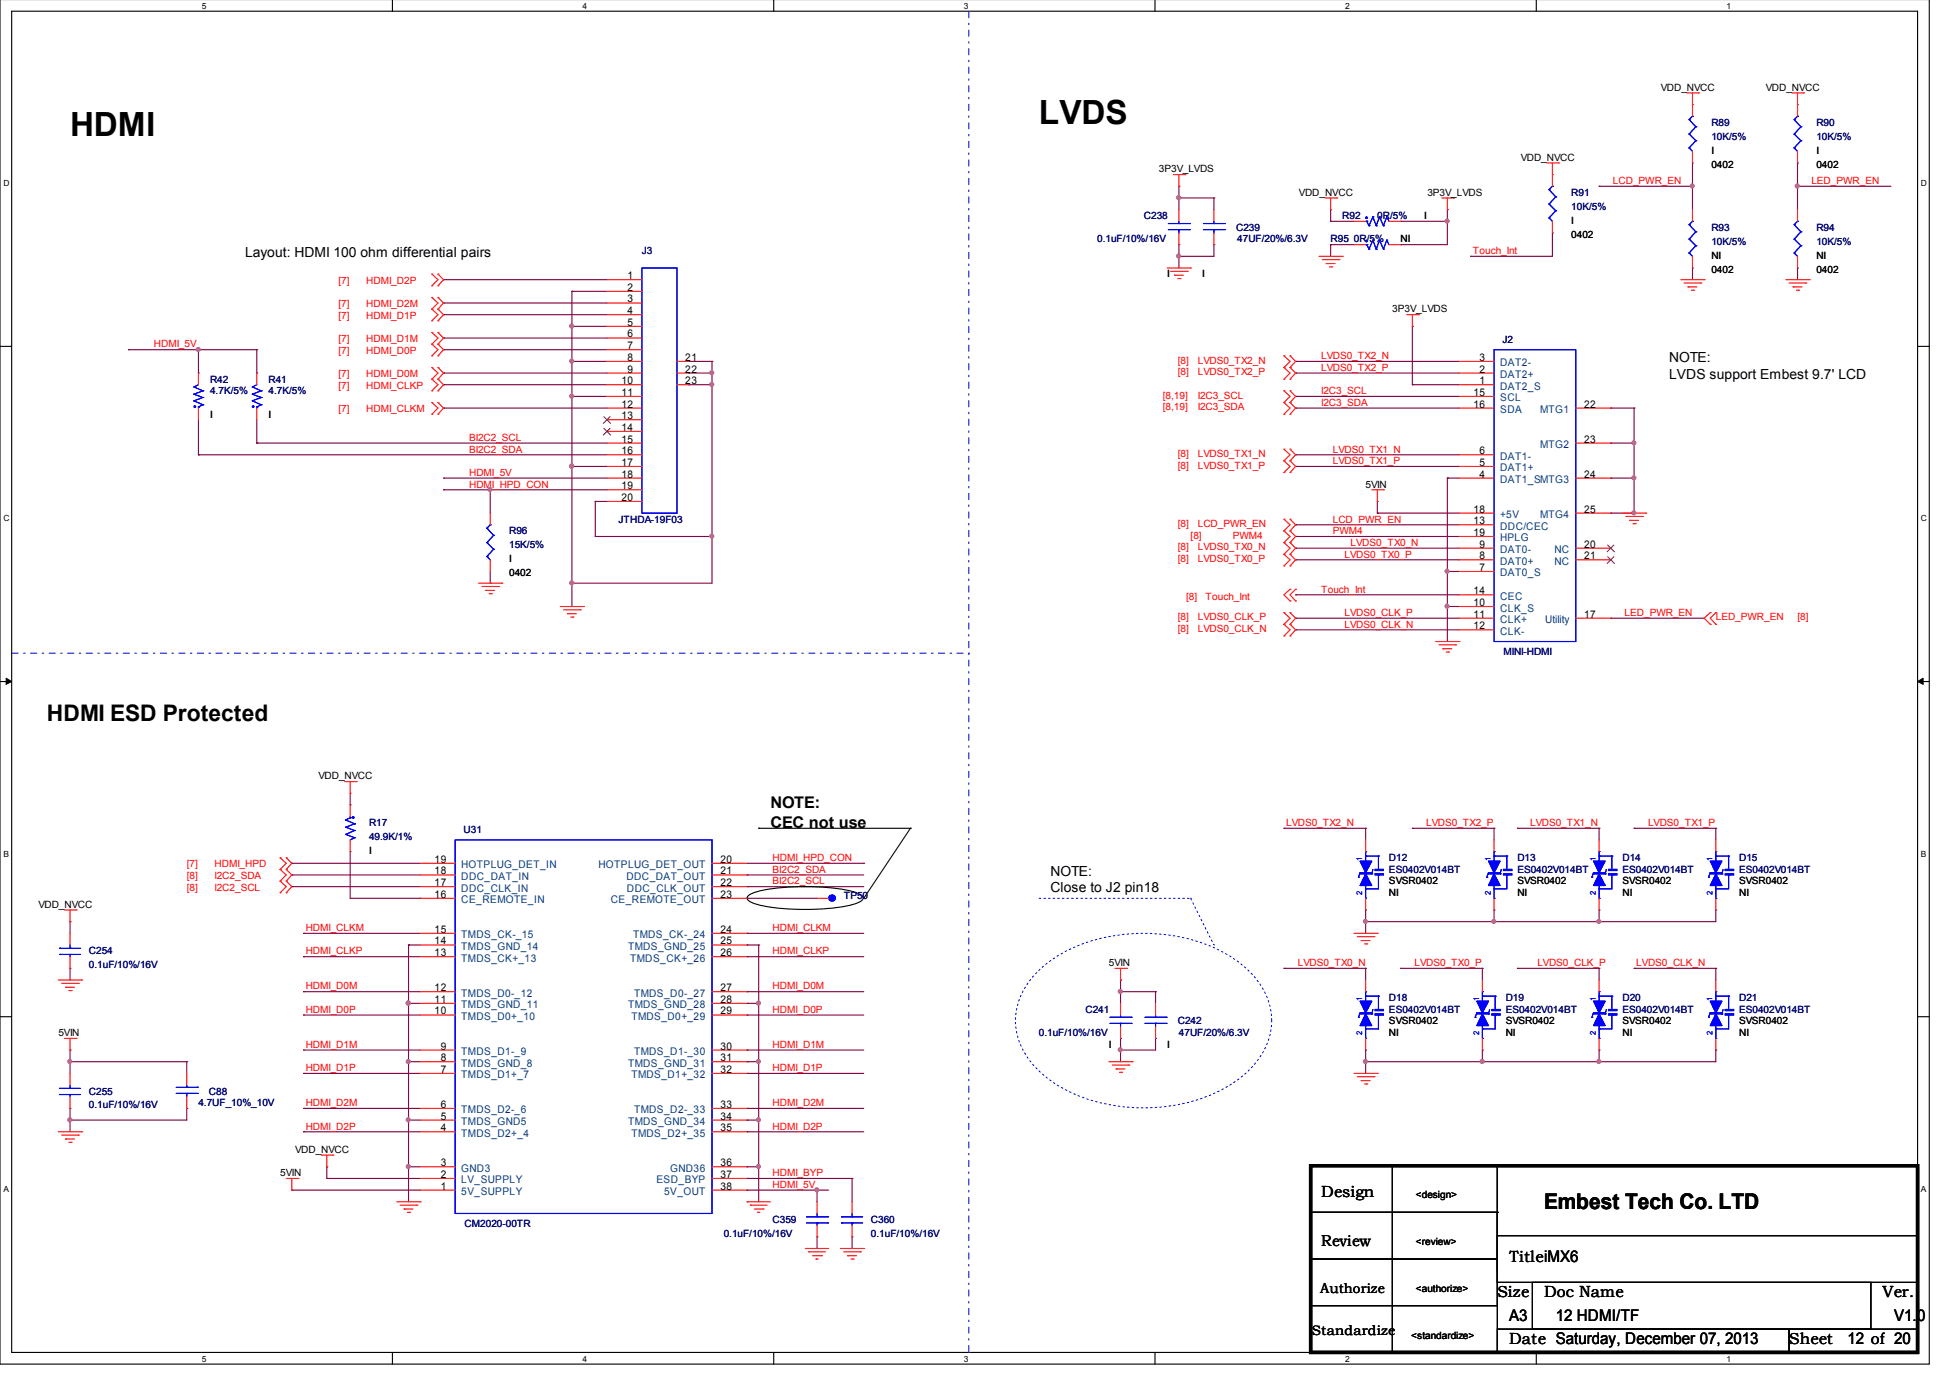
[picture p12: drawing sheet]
<svg xmlns="http://www.w3.org/2000/svg" width="297mm" height="210mm" viewBox="0 0 297 210" stroke-linecap="round" stroke-linejoin="round" font-family="sans-serif">
<defs><g id="words">
<g font-size="5.1">
<text x="10.7" y="20.7">HDMI</text>
<text x="158.2" y="18.9">LVDS</text>
</g>
<text font-size="3.5" x="7.1" y="109.8">HDMI ESD Protected</text>
<text font-size="3.3" x="235.2" y="184.2">Embest Tech Co. LTD</text>
<g font-size="2.5">
<text x="117.3" y="123.1">NOTE:</text>
<text x="117.3" y="126.1">CEC not use</text>
<text x="201.3" y="182.4">Design</text>
<text x="228.1" y="197.5">Size</text>
<text x="229.9" y="192.2">TitleiMX6</text>
<text x="235.2" y="197.5">Doc Name</text>
<text x="286.8" y="197.5">Ver.</text>
<text x="229.9" y="201.2">A3</text>
<text x="237" y="201.2">12 HDMI/TF</text>
<text x="288.5" y="201.2">V1.0</text>
<text x="229.9" y="204.7">Date Saturday, December 07, 2013</text>
<text x="272.5" y="204.7">Sheet</text>
<text x="281.4" y="204.7">12 of 20</text>
</g>
<text font-size="2.4" x="201.3" y="189.8">Review</text>
<g font-size="2.1">
<text x="37.3" y="39.2">Layout: HDMI 100 ohm differential pairs</text>
<text x="254.3" y="55.2">NOTE:</text>
<text x="254.3" y="57.7">LVDS support Embest 9.7' LCD</text>
<text x="160" y="133.4">NOTE:</text>
<text x="160" y="135.9">Close to J2 pin18</text>
<text x="201.1" y="196.9">Authorize</text>
<text x="199.8" y="203.3">Standardize</text>
</g>
<g font-size="1.6">
<text x="95.6" y="42.5">1</text>
<text x="95.6" y="44.3">2</text>
<text x="95.6" y="46.1">3</text>
<text x="95.6" y="47.9">4</text>
<text x="95.6" y="49.6">5</text>
<text x="95.6" y="51.4">6</text>
<text x="95.6" y="53.2">7</text>
<text x="94.7" y="58.5">10</text>
<text x="95.6" y="55">8</text>
<text x="95.6" y="56.7">9</text>
<text x="104.4" y="56.7">22</text>
<text x="104.4" y="58.5">23</text>
<text x="104.4" y="55">21</text>
<text x="225.4" y="56.7">2</text>
<text x="225.4" y="55">3</text>
<text x="225.4" y="58.5">1</text>
<text x="94.7" y="60.3">11</text>
<text x="94.7" y="62.1">12</text>
<text x="94.7" y="63.9">13</text>
<text x="94.7" y="65.6">14</text>
<text x="224.5" y="60.3">15</text>
<text x="224.5" y="62.1">16</text>
<text x="241.3" y="62.1">22</text>
<text x="94.7" y="67.4">15</text>
<text x="94.7" y="69.2">16</text>
<text x="94.7" y="71">17</text>
<text x="225.4" y="71">5</text>
<text x="225.4" y="69.2">6</text>
<text x="241.3" y="67.4">23</text>
<text x="94.7" y="72.7">18</text>
<text x="94.7" y="74.5">19</text>
<text x="94.7" y="76.3">20</text>
<text x="225.4" y="72.7">4</text>
<text x="241.3" y="72.7">24</text>
<text x="224.5" y="79.9">13</text>
<text x="224.5" y="78.1">18</text>
<text x="224.5" y="81.6">19</text>
<text x="225.4" y="83.4">9</text>
<text x="241.3" y="78.1">25</text>
<text x="241.3" y="83.4">20</text>
<text x="225.4" y="85.2">8</text>
<text x="225.4" y="87">7</text>
<text x="241.3" y="85.2">21</text>
<text x="224.5" y="94.1">11</text>
<text x="224.5" y="95.9">12</text>
<text x="224.5" y="92.3">10</text>
<text x="224.5" y="90.5">14</text>
<text x="241.3" y="94.1">17</text>
<text x="66.2" y="131.4">19</text>
<text x="109.7" y="131.4">20</text>
<text x="66.2" y="136.8">16</text>
<text x="66.2" y="135">17</text>
<text x="66.2" y="133.2">18</text>
<text x="109.7" y="133.2">21</text>
<text x="109.7" y="135">22</text>
<text x="109.7" y="136.8">23</text>
<text x="66.2" y="143.9">14</text>
<text x="66.2" y="142.1">15</text>
<text x="109.7" y="142.1">24</text>
<text x="109.7" y="143.9">25</text>
<text x="66.2" y="145.6">13</text>
<text x="109.7" y="145.6">26</text>
<text x="66.2" y="154.5">10</text>
<text x="66.2" y="152.8">11</text>
<text x="66.2" y="151">12</text>
<text x="109.7" y="151">27</text>
<text x="109.7" y="152.8">28</text>
<text x="109.7" y="154.5">29</text>
<text x="67.1" y="161.6">8</text>
<text x="67.1" y="159.9">9</text>
<text x="109.7" y="159.9">30</text>
<text x="109.7" y="161.6">31</text>
<text x="67.1" y="163.4">7</text>
<text x="109.7" y="163.4">32</text>
<text x="67.1" y="172.3">4</text>
<text x="67.1" y="170.5">5</text>
<text x="67.1" y="168.8">6</text>
<text x="109.7" y="168.8">33</text>
<text x="109.7" y="170.5">34</text>
<text x="109.7" y="172.3">35</text>
<text x="67.1" y="179.4">2</text>
<text x="67.1" y="177.6">3</text>
<text x="109.7" y="177.6">36</text>
<text x="109.7" y="179.4">37</text>
<text x="67.1" y="181.2">1</text>
<text x="109.7" y="181.2">38</text>
</g>
<g font-size="1.6" fill="#004080">
<text x="228.5" y="57.6">DAT2+</text>
<text x="228.5" y="55.8">DAT2-</text>
<text x="228.5" y="59.4">DAT2_S</text>
<text x="228.5" y="61.1">SCL</text>
<text x="228.5" y="62.9">SDA</text>
<text x="234.6" y="62.9">MTG1</text>
<text x="228.5" y="71.8">DAT1+</text>
<text x="228.5" y="70">DAT1-</text>
<text x="234.6" y="68.3">MTG2</text>
<text x="228.5" y="73.6">DAT1_SMTG3</text>
<text x="228.5" y="80.7">DDC/CEC</text>
<text x="228.5" y="78.9">+5V</text>
<text x="228.5" y="82.5">HPLG</text>
<text x="234.6" y="78.9">MTG4</text>
<text x="228.5" y="86">DAT0+</text>
<text x="228.5" y="87.8">DAT0_S</text>
<text x="228.5" y="84.3">DAT0-</text>
<text x="236.8" y="84.3">NC</text>
<text x="236.8" y="86">NC</text>
<text x="228.5" y="94.9">CLK+</text>
<text x="228.5" y="93.1">CLK_S</text>
<text x="228.5" y="91.4">CEC</text>
<text x="235.4" y="94.9">Utility</text>
<text x="228.5" y="96.7">CLK-</text>
<text x="70.3" y="137.6">CE_REMOTE_IN</text>
<text x="70.3" y="135.8">DDC_CLK_IN</text>
<text x="70.3" y="134">DDC_DAT_IN</text>
<text x="70.3" y="132.3">HOTPLUG_DET_IN</text>
<text x="91.2" y="132.3">HOTPLUG_DET_OUT</text>
<text x="93" y="137.6">CE_REMOTE_OUT</text>
<text x="95.4" y="134">DDC_DAT_OUT</text>
<text x="95.5" y="135.8">DDC_CLK_OUT</text>
<text x="70.3" y="142.9">TMDS_CK-_15</text>
<text x="96.4" y="142.9">TMDS_CK-_24</text>
<text x="70.3" y="146.5">TMDS_CK+_13</text>
<text x="70.3" y="144.7">TMDS_GND_14</text>
<text x="95.7" y="144.7">TMDS_GND_25</text>
<text x="96" y="146.5">TMDS_CK+_26</text>
<text x="70.3" y="155.4">TMDS_D0+_10</text>
<text x="70.3" y="153.6">TMDS_GND_11</text>
<text x="70.3" y="151.8">TMDS_D0-_12</text>
<text x="95.7" y="153.6">TMDS_GND_28</text>
<text x="96.2" y="155.4">TMDS_D0+_29</text>
<text x="96.6" y="151.8">TMDS_D0-_27</text>
<text x="70.3" y="160.7">TMDS_D1-_9</text>
<text x="96.6" y="160.7">TMDS_D1-_30</text>
<text x="70.3" y="164.3">TMDS_D1+_7</text>
<text x="70.3" y="162.5">TMDS_GND_8</text>
<text x="95.7" y="162.5">TMDS_GND_31</text>
<text x="96.2" y="164.3">TMDS_D1+_32</text>
<text x="70.3" y="173.2">TMDS_D2+_4</text>
<text x="70.3" y="171.4">TMDS_GND5</text>
<text x="70.3" y="169.6">TMDS_D2-_6</text>
<text x="95.7" y="171.4">TMDS_GND_34</text>
<text x="96.2" y="173.2">TMDS_D2+_35</text>
<text x="96.6" y="169.6">TMDS_D2-_33</text>
<text x="70.3" y="178.5">GND3</text>
<text x="102.1" y="178.5">GND36</text>
<text x="70.3" y="182">5V_SUPPLY</text>
<text x="70.3" y="180.3">LV_SUPPLY</text>
<text x="100" y="180.3">ESD_BYP</text>
<text x="101.2" y="182">5V_OUT</text>
</g>
<g font-size="1.5">
<text x="253" y="13.8">VDD_NVCC</text>
<text x="269" y="13.8">VDD_NVCC</text>
<text x="260.7" y="23.4">I</text>
<text x="276.7" y="23.4">I</text>
<text x="176.5" y="26.3">3P3V_LVDS</text>
<text x="197.9" y="29.8">VDD_NVCC</text>
<text x="217.4" y="29.8">3P3V_LVDS</text>
<text x="231.6" y="24.5">VDD_NVCC</text>
<text x="260.7" y="25.6">0402</text>
<text x="276.7" y="25.6">0402</text>
<text x="216.9" y="33.4">I</text>
<text x="239.4" y="34.1">I</text>
<text x="213.4" y="36.9">NI</text>
<text x="239.4" y="36.3">0402</text>
<text x="260.7" y="39.4">NI</text>
<text x="260.7" y="41.6">0402</text>
<text x="276.7" y="39.4">NI</text>
<text x="276.7" y="41.6">0402</text>
<text x="177.8" y="42.3">I</text>
<text x="183.1" y="42.3">I</text>
<text x="212.1" y="47.6">3P3V_LVDS</text>
<text x="32" y="63.6">I</text>
<text x="40.9" y="63.6">I</text>
<text x="208" y="74.3">5VIN</text>
<text x="77.6" y="85.6">I</text>
<text x="77.6" y="87.8">0402</text>
<text x="48.5" y="118.7">VDD_NVCC</text>
<text x="56.2" y="130.1">I</text>
<text x="211.6" y="134.7">SVSR0402</text>
<text x="211.6" y="136.5">NI</text>
<text x="231.1" y="134.7">SVSR0402</text>
<text x="231.1" y="136.5">NI</text>
<text x="247.1" y="134.7">SVSR0402</text>
<text x="247.1" y="136.5">NI</text>
<text x="264.9" y="134.7">SVSR0402</text>
<text x="264.9" y="136.5">NI</text>
<text x="5.8" y="138.3">VDD_NVCC</text>
<text x="168.9" y="147.2">5VIN</text>
<text x="8.9" y="157.8">5VIN</text>
<text x="168.9" y="159.6">I</text>
<text x="177.8" y="159.6">I</text>
<text x="211.6" y="156.1">SVSR0402</text>
<text x="211.6" y="157.8">NI</text>
<text x="229.4" y="156.1">SVSR0402</text>
<text x="229.4" y="157.8">NI</text>
<text x="247.1" y="156.1">SVSR0402</text>
<text x="247.1" y="157.8">NI</text>
<text x="264.9" y="156.1">SVSR0402</text>
<text x="264.9" y="157.8">NI</text>
<text x="42.7" y="179.2">5VIN</text>
<text x="45" y="175.6">VDD_NVCC</text>
<text x="215.6" y="182.6">&lt;design&gt;</text>
<text x="215.6" y="189.7">&lt;review&gt;</text>
<text x="215.6" y="196.8">&lt;authorize&gt;</text>
<text x="215" y="203.9">&lt;standardize&gt;</text>
</g>
<g font-size="1.5" fill="#000080">
<text x="260.7" y="19.1">R89</text>
<text x="260.7" y="21.3">10K/5%</text>
<text x="276.7" y="19.1">R90</text>
<text x="276.7" y="21.3">10K/5%</text>
<text x="239.4" y="29.8">R91</text>
<text x="174.2" y="33.4">C238</text>
<text x="188.3" y="35.2">C239</text>
<text x="204.5" y="33.4">R92</text>
<text x="209.8" y="33.4">0R/5%</text>
<text x="239.4" y="31.9">10K/5%</text>
<text x="260.7" y="35.2">R93</text>
<text x="276.7" y="35.2">R94</text>
<text x="97.8" y="38.7">J3</text>
<text x="167.1" y="36.9">0.1uF/10%/16V</text>
<text x="188.5" y="36.9">47UF/20%/6.3V</text>
<text x="202.7" y="36.9">R95</text>
<text x="206.2" y="36.9">0R/5%</text>
<text x="260.7" y="37.3">10K/5%</text>
<text x="276.7" y="37.3">10K/5%</text>
<text x="228.9" y="52.3">J2</text>
<text x="32" y="58.3">R42</text>
<text x="40.9" y="58.3">R41</text>
<text x="32" y="60">4.7K/5%</text>
<text x="40.9" y="60">4.7K/5%</text>
<text x="77.6" y="81.4">R96</text>
<text x="77.6" y="83.5">15K/5%</text>
<text x="94.2" y="79.6">JTHDA-19F03</text>
<text x="229" y="99.8">MINI-HDMI</text>
<text x="56.2" y="125.8">R17</text>
<text x="56.2" y="127.9">49.9K/1%</text>
<text x="70.6" y="126.9">U31</text>
<text x="211.6" y="131.2">D12</text>
<text x="231.1" y="131.2">D13</text>
<text x="247.1" y="131.2">D14</text>
<text x="264.9" y="131.2">D15</text>
<text x="128.5" y="137">TP50</text>
<text x="211.6" y="132.9">ES0402V014BT</text>
<text x="231.1" y="132.9">ES0402V014BT</text>
<text x="247.1" y="132.9">ES0402V014BT</text>
<text x="264.9" y="132.9">ES0402V014BT</text>
<text x="13.5" y="145.4">C254</text>
<text x="13.5" y="147.5">0.1uF/10%/16V</text>
<text x="165.4" y="154.3">C241</text>
<text x="211.6" y="152.5">D18</text>
<text x="211.6" y="154.3">ES0402V014BT</text>
<text x="229.4" y="152.5">D19</text>
<text x="229.4" y="154.3">ES0402V014BT</text>
<text x="247.1" y="152.5">D20</text>
<text x="247.1" y="154.3">ES0402V014BT</text>
<text x="264.9" y="152.5">D21</text>
<text x="264.9" y="154.3">ES0402V014BT</text>
<text x="158.2" y="157.8">0.1uF/10%/16V</text>
<text x="179.4" y="156.1">C242</text>
<text x="179.6" y="157.8">47UF/20%/6.3V</text>
<text x="13.5" y="166.7">C255</text>
<text x="31.8" y="166.7">C88</text>
<text x="13.5" y="168.8">0.1uF/10%/16V</text>
<text x="30.2" y="168.5">4.7UF_10%_10V</text>
<text x="70.8" y="187">CM2020-00TR</text>
<text x="110.2" y="188.4">0.1uF/10%/16V</text>
<text x="117.7" y="186.3">C359</text>
<text x="132.7" y="186.3">C360</text>
<text x="132.7" y="188.4">0.1uF/10%/16V</text>
</g>
<g font-size="1.5" fill="#f00">
<text x="245.7" y="28">LCD_PWR_EN</text>
<text x="275.9" y="28">LED_PWR_EN</text>
<text x="224.4" y="38.7">Touch_Int</text>
<text x="51.6" y="46.8">[7]</text>
<text x="51.6" y="43.2">[7]</text>
<text x="55.8" y="46.8">HDMI_D2M</text>
<text x="55.8" y="43.2">HDMI_D2P</text>
<text x="23.5" y="52.9">HDMI_5V</text>
<text x="51.6" y="48.5">[7]</text>
<text x="51.6" y="52.1">[7]</text>
<text x="51.6" y="53.9">[7]</text>
<text x="55.8" y="48.5">HDMI_D1P</text>
<text x="55.8" y="52.1">HDMI_D1M</text>
<text x="55.8" y="53.9">HDMI_D0P</text>
<text x="51.6" y="57.4">[7]</text>
<text x="51.6" y="59.2">[7]</text>
<text x="55.8" y="57.4">HDMI_D0M</text>
<text x="55.8" y="59.2">HDMI_CLKP</text>
<text x="179.4" y="55.4">[8]</text>
<text x="179.4" y="57.2">[8]</text>
<text x="182.5" y="55.4">LVDS0_TX2_N</text>
<text x="182.5" y="57.2">LVDS0_TX2_P</text>
<text x="201.3" y="54.7">LVDS0_TX2_N</text>
<text x="201.3" y="56.5">LVDS0_TX2_P</text>
<text x="51.6" y="62.8">[7]</text>
<text x="55.8" y="62.8">HDMI_CLKM</text>
<text x="177.1" y="60.7">[8,19]</text>
<text x="177.1" y="62.5">[8,19]</text>
<text x="182.5" y="60.7">I2C3_SCL</text>
<text x="182.5" y="62.5">I2C3_SDA</text>
<text x="201.3" y="60">I2C3_SCL</text>
<text x="201.3" y="61.8">I2C3_SDA</text>
<text x="71.5" y="68.9">BI2C2_SDA</text>
<text x="71.5" y="67.2">BI2C2_SCL</text>
<text x="179.4" y="69.6">[8]</text>
<text x="179.4" y="71.4">[8]</text>
<text x="182.5" y="69.6">LVDS0_TX1_N</text>
<text x="182.5" y="71.4">LVDS0_TX1_P</text>
<text x="203" y="68.9">LVDS0_TX1_N</text>
<text x="203" y="70.7">LVDS0_TX1_P</text>
<text x="71.5" y="72.5">HDMI_5V</text>
<text x="71.5" y="74.3">HDMI_HPD_CON</text>
<text x="179.4" y="83.8">[8]</text>
<text x="179.4" y="80.3">[8]</text>
<text x="181.4" y="82.1">[8]</text>
<text x="182.5" y="83.8">LVDS0_TX0_N</text>
<text x="182.5" y="80.3">LCD_PWR_EN</text>
<text x="187.8" y="82.1">PWM4</text>
<text x="203" y="81.4">PWM4</text>
<text x="203" y="79.6">LCD_PWR_EN</text>
<text x="205.7" y="83.2">LVDS0_TX0_N</text>
<text x="179.4" y="85.6">[8]</text>
<text x="182.5" y="85.6">LVDS0_TX0_P</text>
<text x="204.8" y="84.9">LVDS0_TX0_P</text>
<text x="179.4" y="94.5">[8]</text>
<text x="180.7" y="91.4">[8]</text>
<text x="182.5" y="94.5">LVDS0_CLK_P</text>
<text x="183.6" y="91.4">Touch_Int</text>
<text x="201.3" y="90.3">Touch_Int</text>
<text x="204.8" y="93.8">LVDS0_CLK_P</text>
<text x="204.8" y="95.6">LVDS0_CLK_N</text>
<text x="247.5" y="93.8">LED_PWR_EN</text>
<text x="261.4" y="94.5">LED_PWR_EN</text>
<text x="273.8" y="94.5">[8]</text>
<text x="179.4" y="96.3">[8]</text>
<text x="182.5" y="96.3">LVDS0_CLK_N</text>
<text x="195.9" y="125.8">LVDS0_TX2_N</text>
<text x="217.3" y="125.8">LVDS0_TX2_P</text>
<text x="233.1" y="125.8">LVDS0_TX1_N</text>
<text x="251" y="125.8">LVDS0_TX1_P</text>
<text x="117.7" y="131.2">HDMI_HPD_CON</text>
<text x="28.4" y="132.1">[7]</text>
<text x="28.4" y="135.7">[8]</text>
<text x="28.4" y="133.9">[8]</text>
<text x="32.7" y="132.1">HDMI_HPD</text>
<text x="32.7" y="135.7">I2C2_SCL</text>
<text x="32.7" y="133.9">I2C2_SDA</text>
<text x="117.7" y="134.7">BI2C2_SCL</text>
<text x="117.7" y="132.9">BI2C2_SDA</text>
<text x="46.6" y="141.8">HDMI_CLKM</text>
<text x="117.7" y="141.8">HDMI_CLKM</text>
<text x="46.6" y="145.4">HDMI_CLKP</text>
<text x="117.7" y="145.4">HDMI_CLKP</text>
<text x="197.7" y="147.2">LVDS0_TX0_N</text>
<text x="215.5" y="147.2">LVDS0_TX0_P</text>
<text x="234.2" y="147.2">LVDS0_CLK_P</text>
<text x="249.3" y="147.2">LVDS0_CLK_N</text>
<text x="46.6" y="154.3">HDMI_D0P</text>
<text x="46.6" y="150.7">HDMI_D0M</text>
<text x="117.7" y="154.3">HDMI_D0P</text>
<text x="117.7" y="150.7">HDMI_D0M</text>
<text x="46.6" y="159.6">HDMI_D1M</text>
<text x="117.7" y="159.6">HDMI_D1M</text>
<text x="46.6" y="163.2">HDMI_D1P</text>
<text x="117.7" y="163.2">HDMI_D1P</text>
<text x="46.6" y="172.1">HDMI_D2P</text>
<text x="46.6" y="168.5">HDMI_D2M</text>
<text x="117.7" y="172.1">HDMI_D2P</text>
<text x="117.7" y="168.5">HDMI_D2M</text>
<text x="117.7" y="179.2">HDMI_BYP</text>
<text x="117.7" y="180.9">HDMI_5V</text>
</g>
<g font-size="1.3">
<text x="30.7" y="1.4">5</text>
<text x="88.7" y="1.4">4</text>
<text x="146.8" y="1.4">3</text>
<text x="204.9" y="1.4">2</text>
<text x="263" y="1.4">1</text>
<text x=".5" y="28.4">D</text>
<text x="292.6" y="28.4">D</text>
<text x=".5" y="79.4">C</text>
<text x="292.6" y="79.4">C</text>
<text x=".5" y="130.5">B</text>
<text x="292.6" y="130.5">B</text>
<text x=".5" y="181.5">A</text>
<text x="292.6" y="181.5">A</text>
<text x="30.7" y="207.4">5</text>
<text x="88.7" y="207.4">4</text>
<text x="146.8" y="207.4">3</text>
<text x="204.9" y="207.4">2</text>
<text x="263" y="207.4">1</text>
</g>
<g font-size="1.2" fill="#00f">
<text x="207.5" y="131.2" transform="rotate(-90 207.5 131.2)">1</text>
<text x="227.1" y="131.2" transform="rotate(-90 227.1 131.2)">1</text>
<text x="243.1" y="131.2" transform="rotate(-90 243.1 131.2)">1</text>
<text x="260.9" y="131.2" transform="rotate(-90 260.9 131.2)">1</text>
<text x="207.5" y="136.3" transform="rotate(-90 207.5 136.3)">2</text>
<text x="227.1" y="136.3" transform="rotate(-90 227.1 136.3)">2</text>
<text x="243.1" y="136.3" transform="rotate(-90 243.1 136.3)">2</text>
<text x="260.9" y="136.3" transform="rotate(-90 260.9 136.3)">2</text>
<text x="207.5" y="152.5" transform="rotate(-90 207.5 152.5)">1</text>
<text x="225.3" y="152.5" transform="rotate(-90 225.3 152.5)">1</text>
<text x="243.1" y="152.5" transform="rotate(-90 243.1 152.5)">1</text>
<text x="260.9" y="152.5" transform="rotate(-90 260.9 152.5)">1</text>
<text x="207.5" y="157.7" transform="rotate(-90 207.5 157.7)">2</text>
<text x="225.3" y="157.7" transform="rotate(-90 225.3 157.7)">2</text>
<text x="243.1" y="157.7" transform="rotate(-90 243.1 157.7)">2</text>
<text x="260.9" y="157.7" transform="rotate(-90 260.9 157.7)">2</text>
</g>
</g></defs>
<path d="M0 -.1v207.9h293.9v-207.9M1.8 1.7h290.3v204.3h-290.3z" fill="none" stroke="#000" stroke-width=".17"/>
<g fill="#fff">
<path d="M30.7 .2h.6v1.3h-.6z"/>
<path d="M30.7 206.3h.6v1.3h-.6z"/>
</g>
<path d="M59.8 -.1v1.8M59.8 206v1.8" fill="none" stroke="#000" stroke-width=".17"/>
<g fill="#fff">
<path d="M88.7 .2h.6v1.3h-.6z"/>
<path d="M88.7 206.3h.6v1.3h-.6z"/>
</g>
<path d="M117.9 -.1v1.8M117.9 206v1.8" fill="none" stroke="#000" stroke-width=".17"/>
<g fill="#fff">
<path d="M146.8 .2h.6v1.3h-.6z"/>
<path d="M146.8 206.3h.6v1.3h-.6z"/>
</g>
<path d="M175.9 -.1v1.8M175.9 206v1.8" fill="none" stroke="#000" stroke-width=".17"/>
<g fill="#fff">
<path d="M204.9 .2h.6v1.3h-.6z"/>
<path d="M204.9 206.3h.6v1.3h-.6z"/>
</g>
<path d="M234 -.1v1.8M234 206v1.8" fill="none" stroke="#000" stroke-width=".17"/>
<g fill="#fff">
<path d="M263 .2h.6v1.3h-.6z"/>
<path d="M263 206.3h.6v1.3h-.6z"/>
<path d="M.5 27.2h.9v1.3h-.9z"/>
<path d="M292.6 27.2h.9v1.3h-.9z"/>
<path d="M.5 78.2h.9v1.4h-.9z"/>
<path d="M292.6 78.2h.9v1.4h-.9z"/>
</g>
<path d="M0 52.8h1.8M292.1 52.8h1.8" fill="none" stroke="#000" stroke-width=".17"/>
<g fill="#fff">
<path d="M.5 129.3h.8v1.4h-.8z"/>
<path d="M292.6 129.3h.8v1.4h-.8z"/>
</g>
<path d="M0 103.8h1.8M292.1 103.8h1.8" fill="none" stroke="#000" stroke-width=".17"/>
<path d="M.9 103.3l.9 .5-.9 .4zM292.1 103.8l.8-.5v.9z" fill="#000" stroke="#000" stroke-width=".15"/>
<g fill="#fff">
<path d="M.5 180.4h.7v1.3h-.7z"/>
<path d="M292.6 180.4h.7v1.3h-.7z"/>
</g>
<g fill="none" stroke="#000" stroke-width=".17">
<path d="M113.9 136.5a9 9 0 0 1 4.7-1.2 33.1 33.1 0 0 1 11.9 .7l.9 .5 .1 .3a2 2 0 0 1-1.7 1 36.2 36.2 0 0 1-14.3 0 2 2 0 0 1-1.7-1zM115.6 126.2h.1M115.6 126.2h23.1M138.7 126.2h.1M138.7 126.2l-7.1 10.6M0 154.9h1.8M292.1 154.9h1.8M199.6 177.6h28.5v7.1h-28.5zM212.1 177.6h16v28.4h-16zM199.6 184.7h28.5v7.1h-28.5zM199.6 191.8h28.5v7.1h-28.5zM228.1 188.2h64v7.1h-64z"/>
<path d="M228.1 184.7h.1M228.1 184.7v8.9M233.4 195.3h51.6v7.2h-51.6zM228.1 202.5h44.4v3.5h-44.4zM272.5 202.5h19.6v3.5h-19.6z"/>
</g>
<g fill="none" stroke="#800040" stroke-width=".17">
<path d="M179.6 39h.1M179.6 30.2h.1M179.6 28.4h.1M179.6 37.3h.1M179.6 28.4v3.5M179.6 37.3v3.5M179.6 30.2h5.3M184.9 37.3h.1M184.9 30.2h.1M184.9 37.3v1.7h-5.3M184.9 30.2v1.7M202.7 31.9h.1"/>
<path d="M202.7 33.7h.1M202.7 37.3h.1M202.7 31.9v1.8M202.7 37.3v1.7M202.7 33.7h3.5M202.7 37.3h3.5M213.4 37.3h.1M213.4 33.7h.1M213.4 33.7h7.1M220.5 31.9h.1M220.5 33.7h.1M220.5 31.9v5.4h-7.1"/>
<path d="M224 39h.1M236.5 35.5h.1M236.5 35.5v3.5h-12.5M243.6 28.4h.1M243.6 28.4h14.2M257.8 28.4h.1M257.8 24.8h.1M257.8 24.8v7.1M273.8 28.4h.1M273.8 24.8h.1M273.8 24.8v7.1M273.8 28.4h14.2"/>
<path d="M19.6 53.3h.1M19.6 53.3h19.5M30.2 56.8h.1M30.2 53.3v3.5M39.1 53.3h.1M39.1 56.8h.1M39.1 53.3v3.5M67.6 56.8h.1M67.6 53.3h.1M67.6 51.5h.1M67.6 47.9h.1M67.6 46.2h.1"/>
<path d="M67.6 42.6h.1M67.6 58.6h.1M67.6 56.8h24.9M67.6 58.6h24.9M67.6 53.3h24.9M67.6 51.5h24.9M67.6 47.9h24.9M67.6 46.2h24.9M67.6 42.6h24.9M87.1 49.7h.1M87.1 55h.1M87.1 44.4h.1"/>
<path d="M87.1 44.4v48M87.1 55h5.4M87.1 49.7h5.4M87.1 44.4h5.4M104.9 55h.1M104.9 56.8h.1M104.9 58.6h.1M104.9 55h3.6M104.9 56.8h3.6M104.9 58.6h3.6M108.5 58.6h.1M108.5 55h.1"/>
<path d="M108.5 56.8h.1M108.5 55v33.8h-21.4M197.4 55h.1M197.4 56.8h.1M197.4 55h24.8M197.4 56.8h24.8M215.1 49.7h.1M215.1 58.6h.1M215.1 58.6h7.1M215.1 49.7v8.9M257.8 40.8h.1M257.8 40.8v1.8"/>
<path d="M273.8 40.8h.1M273.8 40.8v1.8M30.2 69.3h.1M30.2 69.3h62.3M30.2 63.9v5.4M39.1 67.5h.1M39.1 67.5h53.4M39.1 63.9v3.6M67.6 72.8h.1M67.6 62.2h.1M67.6 74.6h.1M67.6 72.8h24.9"/>
<path d="M67.6 62.2h24.9M67.6 74.6h24.9M74.7 74.6h.1M74.7 74.6v3.6M87.1 71h.1M87.1 60.4h.1M87.1 71h5.4M87.1 60.4h5.4M90.7 76.4h.1M90.7 76.4v5.3M90.7 76.4h1.8M197.4 60.4h.1"/>
<path d="M197.4 62.2h.1M197.4 69.3h.1M197.4 71h.1M197.4 79.9h.1M197.4 69.3h24.8M197.4 71h24.8M197.4 60.4h24.8M197.4 62.2h24.8M197.4 79.9h24.8M209.8 78.2h.1M209.8 78.2h12.4M209.8 76.4v1.8"/>
<path d="M220.5 72.8h.1M220.5 72.8h1.7M220.5 72.8v24.9M245.4 78.2h.1M245.4 62.2h.1M245.4 67.5h.1M245.4 72.8h.1M245.4 67.5h3.5M245.4 72.8h3.5M245.4 62.2h3.5M248.9 62.2h.1M248.9 67.5h.1"/>
<path d="M248.9 72.8h.1M248.9 62.2v16h-3.5M74.7 88.8h.1M74.7 87.1v1.7M87.1 88.8h.1M90.7 81.7h.1M90.7 81.7h17.8M108.5 81.7h.1M197.4 83.5h.1M197.4 81.7h.1M197.4 94.2h.1M197.4 95.9h.1"/>
<path d="M197.4 85.3h.1M197.4 90.6h.1M197.4 81.7h24.8M197.4 83.5h24.8M197.4 94.2h24.8M197.4 95.9h24.8M197.4 85.3h24.8M197.4 90.6h24.8M220.5 87.1h.1M220.5 92.4h.1M220.5 92.4h1.7M220.5 87.1h1.7"/>
<path d="M245.4 94.2h.1M245.4 94.2h14.2M44.4 131.5h.1M44.4 133.3h.1M44.4 135.1h.1M44.4 131.5h19.6M44.4 133.3h19.6M44.4 135.1h19.6M53.3 129.7h.1M53.3 122.6h.1M53.3 120.8v1.8M53.3 129.7v7.1h10.7"/>
<path d="M64 136.8h.1M113.8 135.1h.1M113.8 133.3h.1M113.8 136.8h.1M113.8 131.5h17.8M113.8 133.3h17.8M113.8 135.1h17.8M113.8 136.8h10.7M131.6 131.5h.1M195.6 126.2h.1M195.6 126.2h12.4M208 126.2h.1"/>
<path d="M208 138.6h.1M208 126.2v1.7M208 138.6v3.6M215.1 126.2h.1M215.1 126.2h12.5M227.6 138.6h.1M227.6 126.2h.1M227.6 126.2v1.7M227.6 138.6v1.8M231.1 126.2h.1M231.1 126.2h12.5M243.6 126.2h.1"/>
<path d="M243.6 138.6h.1M243.6 126.2v1.7M243.6 138.6v1.8M248.9 126.2h.1M248.9 126.2h12.5M261.4 138.6h.1M261.4 126.2h.1M261.4 126.2v1.7M261.4 138.6v1.8h-53.4M10.7 147.5h.1M10.7 140.4h.1M10.7 159.9h.1"/>
<path d="M10.7 140.4v1.8M10.7 147.5v1.8M10.7 159.9v3.6M46.2 145.7h.1M46.2 154.6h.1M46.2 151.1h.1M46.2 159.9h.1M46.2 142.2h.1M46.2 159.9h17.8M46.2 151.1h17.8M46.2 145.7h17.8M46.2 154.6h17.8"/>
<path d="M46.2 142.2h17.8M62.2 143.9h.1M62.2 152.8h.1M62.2 143.9h1.8M62.2 143.9v39.2M62.2 152.8h1.8M113.8 145.7h.1M113.8 154.6h.1M113.8 151.1h.1M113.8 159.9h.1M113.8 142.2h.1M113.8 143.9h.1"/>
<path d="M113.8 152.8h.1M113.8 159.9h17.8M113.8 151.1h17.8M113.8 145.7h17.8M113.8 154.6h17.8M113.8 142.2h17.8M113.8 143.9h1.8M113.8 152.8h1.8M115.6 143.9h.1M115.6 152.8h.1M115.6 143.9v39.2M170.7 159.9h.1"/>
<path d="M170.7 151.1h.1M170.7 149.3h.1M170.7 158.2h.1M170.7 149.3v3.5M170.7 158.2v3.5M170.7 151.1h5.3M176 158.2h.1M176 151.1h.1M176 158.2v1.7h-5.3M176 151.1v1.7M195.6 147.5h.1M195.6 147.5h12.4"/>
<path d="M208 147.5h.1M208 140.4h.1M208 159.9h.1M208 147.5v1.8M208 159.9v3.6M213.4 147.5h.1M213.4 147.5h12.4M225.8 147.5h.1M225.8 159.9h.1M225.8 147.5v1.8M225.8 159.9v1.8M227.6 140.4h.1"/>
<path d="M231.1 147.5h.1M231.1 147.5h12.5M243.6 147.5h.1M243.6 140.4h.1M243.6 159.9h.1M243.6 147.5v1.8M243.6 159.9v1.8M248.9 147.5h.1M248.9 147.5h12.5M261.4 147.5h.1M261.4 159.9h.1M261.4 147.5v1.8"/>
<path d="M261.4 159.9v1.8h-53.4M10.7 161.7h.1M10.7 170.6h.1M10.7 168.8h.1M10.7 161.7h17.7M10.7 168.8v3.6M28.4 161.7h.1M28.4 168.8h.1M28.4 168.8v1.8h-17.7M28.4 161.7v1.8M46.2 172.4h.1M46.2 163.5h.1"/>
<path d="M46.2 168.8h.1M46.2 172.4h17.8M46.2 163.5h17.8M46.2 168.8h17.8M49.8 177.7h.1M49.8 179.5h.1M49.8 177.7v1.8M49.8 179.5h14.2M62.2 161.7h.1M62.2 170.6h.1M62.2 177.7h.1M62.2 161.7h1.8"/>
<path d="M62.2 170.6h1.8M62.2 177.7h1.8M113.8 172.4h.1M113.8 163.5h.1M113.8 168.8h.1M113.8 179.5h.1M113.8 161.7h.1M113.8 170.6h.1M113.8 177.7h.1M113.8 161.7h1.8M113.8 172.4h17.8M113.8 163.5h17.8"/>
<path d="M113.8 168.8h17.8M113.8 170.6h1.8M113.8 177.7h1.8M113.8 179.5h16M115.6 177.7h.1M115.6 161.7h.1M115.6 170.6h.1M129.8 179.5h.1M129.8 179.5v3.6M208 161.7h.1M225.8 161.7h.1M243.6 161.7h.1"/>
<path d="M44.4 181.3h.1M44.4 181.3h19.6M113.8 181.3h.1M113.8 181.3h12.4M124.5 188.4h.1M124.5 181.3h.1M124.5 181.3v1.8M124.5 188.4v1.8M129.8 188.4h.1M129.8 188.4v1.8"/>
</g>
<g fill="#f0f" stroke="#f0f" stroke-width=".17">
<circle cx="87.1" cy="71" r=".3"/>
<circle cx="87.1" cy="49.7" r=".3"/>
<circle cx="87.1" cy="55" r=".3"/>
<circle cx="87.1" cy="88.8" r=".3"/>
<circle cx="108.4" cy="81.7" r=".3"/>
<circle cx="108.4" cy="58.6" r=".3"/>
<circle cx="87.1" cy="60.3" r=".3"/>
<circle cx="108.4" cy="56.8" r=".3"/>
<circle cx="257.8" cy="28.3" r=".3"/>
<circle cx="273.8" cy="28.3" r=".3"/>
<circle cx="220.4" cy="33.7" r=".3"/>
<circle cx="179.5" cy="39" r=".3"/>
<circle cx="179.5" cy="30.1" r=".3"/>
<circle cx="170.6" cy="159.9" r=".3"/>
<circle cx="170.6" cy="151" r=".3"/>
<circle cx="220.4" cy="92.3" r=".3"/>
<circle cx="248.9" cy="67.5" r=".3"/>
<circle cx="248.9" cy="72.8" r=".3"/>
<circle cx="227.5" cy="140.3" r=".3"/>
<circle cx="208" cy="140.3" r=".3"/>
<circle cx="243.5" cy="140.3" r=".3"/>
<circle cx="225.8" cy="161.7" r=".3"/>
<circle cx="208" cy="161.7" r=".3"/>
<circle cx="243.5" cy="161.7" r=".3"/>
<circle cx="220.4" cy="87" r=".3"/>
<circle cx="248.9" cy="78.1" r=".3"/>
<circle cx="62.2" cy="152.8" r=".3"/>
<circle cx="62.2" cy="161.7" r=".3"/>
<circle cx="10.6" cy="161.7" r=".3"/>
<circle cx="10.6" cy="170.6" r=".3"/>
<circle cx="124.4" cy="181.2" r=".3"/>
<circle cx="115.5" cy="177.7" r=".3"/>
<circle cx="115.5" cy="152.8" r=".3"/>
<circle cx="115.5" cy="161.7" r=".3"/>
<circle cx="115.5" cy="170.6" r=".3"/>
<circle cx="62.2" cy="177.7" r=".3"/>
<circle cx="62.2" cy="170.6" r=".3"/>
<circle cx="74.6" cy="74.6" r=".3"/>
<circle cx="30.2" cy="53.2" r=".3"/>
</g>
<g fill="none" stroke="#f00" stroke-width=".17">
<path d="M257 14.2h1.7M257.8 15.9h.1M257.8 14.2v3.5M258.7 14.2h.1M273 14.2h1.7M273.8 15.9h.1M273.8 14.2v3.5M274.7 14.2h.1M178.7 26.6h1.8M179.6 28.4h.1M179.6 26.6v1.8M179.6 31.9v1.8"/>
<path d="M179.6 35.5v1.8M180.5 26.6h.1M184.9 31.9v1.8M184.9 35.5v1.8M200.9 39h3.6M201.4 39.6h2.6M201.8 30.2h1.8M202.7 31.9h.1M202.7 30.2v1.7M203.6 30.2h.1M204 39.6h.1M204.5 39h.1"/>
<path d="M206.2 33.7h1.8M206.2 37.3h1.8M211.6 33.7h1.8M211.6 37.3h1.8M219.6 30.2h1.8M220.5 31.9h.1M220.5 30.2v1.7M221.4 30.2h.1M235.6 24.8h1.8M236.5 26.6h.1M236.5 24.8v3.6M236.5 33.7v1.8"/>
<path d="M237.4 24.8h.1M257.8 23v1.8M257.8 31.9v1.8M257.8 39v1.8M273.8 23v1.8M273.8 31.9v1.8M273.8 39v1.8M30.2 56.8v1.8M39.1 56.8v1.8M65.8 47.1h.1M65.8 45.3h.1M65.8 48.9h.1"/>
<path d="M65.8 52.4h.1M65.8 50.6h.1M65.8 54.2h.1M65.8 57.8h.1M65.8 56h.1M65.8 59.5h.1M65.8 43.5h.1M65.8 41.8h.1M65.8 45.3l.9 .9-.9 .9M65.8 47.1l.9 .8-.9 1M65.8 50.6l.9 .9-.9 .9M65.8 52.4l.9 .9-.9 .9"/>
<path d="M65.8 56l.9 .8-.9 1M65.8 57.8l.9 .8-.9 .9M65.8 41.8l.9 .8-.9 .9M66.7 45.3h.1M66.7 47.1h.1M66.7 48.9h.1M66.7 50.6h.1M66.7 52.4h.1M66.7 54.2h.1M66.7 56h.1M66.7 57.8h.1M66.7 59.5h.1"/>
<path d="M66.7 41.8h.1M66.7 43.5h.1M66.7 45.3l.9 .9-.9 .9M66.7 47.1l.9 .8-.9 1M66.7 50.6l.9 .9-.9 .9M66.7 52.4l.9 .9-.9 .9M66.7 56l.9 .8-.9 1M66.7 57.8l.9 .8-.9 .9M66.7 41.8l.9 .8-.9 .9M92.5 42.6h5.3M92.5 47.9h5.3M92.5 44.4h5.3"/>
<path d="M92.5 46.2h5.3M92.5 49.7h5.3M92.5 51.5h5.3M92.5 53.3h5.3M92.5 55h5.3M92.5 56.8h5.3M92.5 58.6h5.3M103.1 55h1.8M103.1 56.8h1.8M103.1 58.6h1.8M177.8 40.8h3.6M178.3 41.3h2.5"/>
<path d="M178.9 41.9h.1M178.9 41.9h1.4M179.4 42.4h.3M179.7 42.4h.1M180.8 41.3h.1M181.4 40.8h.1M195.6 54.2h.1M195.6 56h.1M195.6 57.8h.1M195.6 59.5h.1M195.6 54.2l.9 .8-.9 1M195.6 56l.9 .8-.9 1"/>
<path d="M195.6 59.5l.9 .9-.9 .9M196.5 56h.1M196.5 54.2h.1M196.5 57.8h.1M196.5 59.5h.1M196.5 54.2l.9 .8-.9 1M196.5 56l.9 .8-.9 1M196.5 59.5l.9 .9-.9 .9M202 40.1h.1M202 40.1h1.4M202.5 40.7h.4M202.9 40.7h.1"/>
<path d="M214.3 47.9h1.8M215.1 49.7h.1M215.1 47.9v1.8M216.1 47.9h.1M222.2 55h5.4M222.2 56.8h5.4M222.2 58.6h5.4M256 42.6h3.6M256.5 43.1h2.6M257.1 43.7h.1M257.1 43.7h1.4M257.6 44.2h.4"/>
<path d="M258 44.2h.1M259.1 43.1h.1M259.6 42.6h.1M272 42.6h3.6M272.5 43.1h2.6M273.1 43.7h.1M273.1 43.7h1.4M273.6 44.2h.4M274 44.2h.1M275.1 43.1h.1M275.6 42.6h.1M30.2 62.2v1.7"/>
<path d="M39.1 62.2v1.7M65.8 63.1h.1M65.8 61.3h.1M65.8 61.3l.9 .9-.9 .9M66.7 61.3h.1M66.7 63.1h.1M66.7 61.3l.9 .9-.9 .9M74.7 78.2v1.7M92.5 74.6h5.3M92.5 60.4h5.3M92.5 62.2h5.3M92.5 63.9h5.3"/>
<path d="M92.5 65.7h5.3M92.5 67.5h5.3M92.5 69.3h5.3M92.5 71h5.3M92.5 72.8h5.3M92.5 76.4h5.3M195.6 61.3h.1M195.6 63.1h.1M195.6 68.4h.1M195.6 70.2h.1M195.6 72h.1M195.6 79.1h.1"/>
<path d="M195.6 61.3l.9 .9-.9 .9M195.6 68.4l.9 .9-.9 .9M195.6 70.2l.9 .8-.9 1M195.6 79.1l.9 .8-.9 1M196.5 61.3h.1M196.5 63.1h.1M196.5 70.2h.1M196.5 68.4h.1M196.5 72h.1M196.5 79.1h.1M196.5 61.3l.9 .9-.9 .9M196.5 68.4l.9 .9-.9 .9"/>
<path d="M196.5 70.2l.9 .8-.9 1M196.5 79.1l.9 .8-.9 1M209 74.6h1.7M209.8 76.4h.1M209.8 74.6v1.8M210.7 74.6h.1M222.2 78.2h5.4M222.2 60.4h5.4M222.2 62.2h5.4M222.2 69.3h5.4M222.2 71h5.4M222.2 72.8h5.4"/>
<path d="M222.2 79.9h5.4M240 78.2h5.4M240 62.2h5.4M240 67.5h5.4M240 72.8h5.4M247.1 78.2h3.6M247.6 78.7h2.6M248.2 79.3h.1M248.2 79.3h1.4M248.8 79.8h.3M249.1 79.8h.1M250.2 78.7h.1"/>
<path d="M250.7 78.2h.1M72.9 88.8h3.6M73.4 89.3h2.5M74 89.9h.1M74 89.9h1.4M74.5 90.4h.3M74.7 85.3v1.8M74.8 90.4h.1M75.9 89.3h.1M76.5 88.8h.1M85.3 92.4h3.6M85.9 92.9h2.5"/>
<path d="M86.4 93.5h.1M86.4 93.5h1.4M87 94h.3M87.3 94h.1M88.4 92.9h.1M88.9 92.4h.1M195.6 82.6h.1M195.6 84.4h.1M195.6 86.2h.1M195.6 80.9h.1M195.6 93.3h.1M195.6 95.1h.1"/>
<path d="M195.6 96.9h.1M195.6 82.6l.9 .9-.9 .9M195.6 84.4l.9 .9-.9 .9M195.6 80.9l.9 .8-.9 .9M195.6 93.3l.9 .9-.9 .9M195.6 95.1l.9 .8-.9 1M196.5 84.4h.1M196.5 82.6h.1M196.5 86.2h.1M196.5 80.9h.1M196.5 95.1h.1M196.5 93.3h.1"/>
<path d="M196.5 96.9h.1M196.5 89.8h.1M196.5 91.5h.1M196.5 82.6l.9 .9-.9 .9M196.5 84.4l.9 .9-.9 .9M196.5 80.9l.9 .8-.9 .9M196.5 93.3l.9 .9-.9 .9M196.5 95.1l.9 .8-.9 1M196.5 89.8l-.9 .8 .9 .9M197.4 89.8h.1M197.4 91.5h.1M197.4 89.8l-.9 .8 .9 .9"/>
<path d="M218.7 97.7h3.5M219.2 98.2h2.5M219.8 98.8h.1M219.8 98.8h1.3M220.3 99.3h.3M220.6 99.3h.1M221.7 98.2h.1M222.2 97.7h.1M222.2 92.4h5.4M222.2 85.3h5.4M222.2 87.1h5.4M222.2 83.5h5.4"/>
<path d="M222.2 94.2h5.4M222.2 95.9h5.4M222.2 90.6h5.4M222.2 81.7h5.4M240 85.3h5.4M240 83.5h5.4M240 94.2h5.4M260.5 93.3h.1M260.5 95.1h.1M260.5 93.3l-.9 .9 .9 .9M261.4 95.1h.1M261.4 93.3h.1"/>
<path d="M261.4 93.3l-.9 .9 .9 .9M52.5 119.1h1.8M53.3 119.1v1.7M54.3 119.1h.1M9.8 138.6h1.8M10.7 138.6v1.8M11.6 138.6h.1M42.7 132.4h.1M42.7 130.7h.1M42.7 136h.1M42.7 134.2h.1M42.7 130.7l.9 .8-.9 .9"/>
<path d="M42.7 134.2l.9 .9-.9 .9M42.7 132.4l.9 .9-.9 .9M43.6 130.7h.1M43.6 132.4h.1M43.6 134.2h.1M43.6 136h.1M43.6 130.7l.8 .8-.8 .9M43.6 134.2l.8 .9-.8 .9M43.6 132.4l.8 .9-.8 .9M53.3 120.8h.1M53.3 122.6v1.8M53.3 127.9v1.8"/>
<path d="M64 136.8h5.3M64 135.1h5.3M64 133.3h5.3M64 131.5h5.3M108.5 136.8h5.3M108.5 135.1h5.3M108.5 133.3h5.3M108.5 131.5h5.3M124.5 136.8h1.7M208 127.9v1.8M208 136.8v1.8M227.6 127.9v1.8"/>
<path d="M227.6 136.8v1.8M243.6 127.9v1.8M243.6 136.8v1.8M261.4 127.9v1.8M261.4 136.8v1.8M8.9 149.3h3.5M9.4 149.8h2.5M9.8 158.2h1.8M10 150.4h.1M10 150.4h1.3M10.5 150.9h.3M10.7 140.4h.1"/>
<path d="M10.7 159.9h.1M10.7 142.2v1.7M10.7 145.7v1.8M10.7 158.2v1.7M10.8 150.9h.1M11.6 158.2h.1M11.9 149.8h.1M12.4 149.3h.1M64 142.2h5.3M64 159.9h5.3M64 154.6h5.3M64 152.8h5.3"/>
<path d="M64 151.1h5.3M64 145.7h5.3M64 143.9h5.3M108.5 142.2h5.3M108.5 159.9h5.3M108.5 154.6h5.3M108.5 152.8h5.3M108.5 151.1h5.3M108.5 145.7h5.3M108.5 143.9h5.3M169.8 147.5h1.8M170.7 149.3h.1"/>
<path d="M170.7 147.5v1.8M170.7 152.8v1.8M170.7 156.4v1.8M171.6 147.5h.1M176 152.8v1.8M176 156.4v1.8M206.2 142.2h3.6M206.8 142.7h2.5M207.3 143.3h.1M207.3 143.3h1.4M207.9 143.8h.3M208 149.3v1.8"/>
<path d="M208 158.2v1.7M208.2 143.8h.1M209.3 142.7h.1M209.8 142.2h.1M225.8 149.3v1.8M225.8 158.2v1.7M243.6 149.3v1.8M243.6 158.2v1.7M261.4 149.3v1.8M261.4 158.2v1.7M8.9 172.4h3.5M9.4 172.9h2.5"/>
<path d="M10 173.5h.1M10 173.5h1.3M10.5 174h.3M10.7 163.5v1.8M10.7 167.1v1.7M10.8 174h.1M11.9 172.9h.1M12.4 172.4h.1M28.4 163.5v1.8M28.4 167.1v1.7M43.6 179.5h1.8M44.4 179.5v1.8"/>
<path d="M45.4 179.5h.1M48.9 176h1.8M49.8 177.7h.1M49.8 176v1.7M50.7 176h.1M64 161.7h5.3M64 163.5h5.3M64 179.5h5.3M64 172.4h5.3M64 177.7h5.3M64 170.6h5.3M64 168.8h5.3"/>
<path d="M108.5 161.7h5.3M108.5 163.5h5.3M108.5 179.5h5.3M108.5 172.4h5.3M108.5 177.7h5.3M108.5 170.6h5.3M108.5 168.8h5.3M168.9 161.7h3.6M169.4 162.2h2.6M170 162.8h.1M170 162.8h1.4M170.5 163.3h.4"/>
<path d="M170.9 163.3h.1M172 162.2h.1M172.5 161.7h.1M206.2 163.5h3.6M206.8 164h2.5M207.3 164.6h.1M207.3 164.6h1.4M207.9 165.1h.3M208.2 165.1h.1M209.3 164h.1M209.8 163.5h.1M44.4 181.3h.1"/>
<path d="M60.5 183.1h3.5M61 183.6h2.5M61.6 184.2h.1M61.6 184.2h1.3M62.1 184.7h.3M62.4 184.7h.1M63.5 183.6h.1M64 183.1h.1M64 181.3h5.3M108.5 181.3h5.3M113.8 183.1h.1M113.8 183.1h3.5"/>
<path d="M114.3 183.6h.1M114.3 183.6h2.5M114.9 184.2h1.3M115.4 184.7h.1M115.4 184.7h.3M116.2 184.2h.1M122.7 190.2h.1M122.7 190.2h3.5M123.2 190.7h.1M123.2 190.7h2.5M123.8 191.3h1.3M124.3 191.8h.1"/>
<path d="M124.3 191.8h.3M124.5 183.1v1.7M124.5 186.6v1.8M125.1 191.3h.1M128 190.2h3.6M128.5 190.7h2.6M129.1 191.3h.1M129.1 191.3h1.4M129.6 191.8h.4M129.8 183.1v1.7M129.8 186.6v1.8M130 191.8h.1"/>
<path d="M131.1 190.7h.1M131.6 190.2h.1"/>
</g>
<path d="M199.6 177.6h92.5v28.4h-92.5z" fill="none" stroke="#000" stroke-width=".51"/>
<path d="M147.6 1.7v204.3M1.8 99.5h145.8" fill="none" stroke="#00f" stroke-width=".15" stroke-dasharray="1.1 .7 .4 .7" stroke-linecap="butt"/>
<path d="M158.2 136.8h23.2M181.4 136.8l3.5 7.1M157.7 148.4a22 22 0 0 1 14.6-6.2 25 25 0 0 1 16.3 4.3 11.4 11.4 0 0 1 5.1 9 11.4 11.4 0 0 1-5.1 8.9 25.3 25.3 0 0 1-18.1 4.1 21.5 21.5 0 0 1-12.8-6 9.9 9.9 0 0 1 0-14.1z" fill="none" stroke="#00f" stroke-width=".15" stroke-dasharray=".4 .4 .4 .4 .4 .4 .4 .4" stroke-linecap="butt"/>
<g fill="none" stroke="#00f" stroke-width=".17">
<path d="M257.3 18.2h.1M257.3 18.2l1 1.1M257.8 17.7h.1M257.8 17.7l-.5 .5M258.3 19.3h.1M258.3 19.3l-1 1.1M273.3 18.2h.1M273.3 18.2l1 1.1M273.8 17.7h.1M273.8 17.7l-.5 .5M274.3 19.3h.1M274.3 19.3l-1 1.1"/>
<path d="M178 35h3.2M178 34.1h3.2M179.6 34.1h.1M179.6 35h.1M179.6 33.7v.4M179.6 35v.5M181.2 35h.1M181.2 34.1h.1M183.3 35h3.2M183.3 34.1h3.2M184.9 34.1h.1M184.9 35h.1"/>
<path d="M184.9 33.7v.4M184.9 35v.5M186.5 35h.1M186.5 34.1h.1M208 33.7h.2M208 37.3h.2M208.2 33.7h.1M208.2 37.3h.1M208.2 33.7l.3 .7M208.2 37.3l.3 .6M208.5 34.4h.1M208.5 37.9h.1"/>
<path d="M209.1 33h.1M209.1 36.6h.1M209.1 33l.5 1.4M209.1 33l-.6 1.4M209.1 36.6l.5 1.3M209.1 36.6l-.6 1.3M209.6 34.4h.1M209.6 37.9h.1M210.1 33h.1M210.1 36.6h.1M210.1 33l.6 1.4M210.1 33l-.5 1.4"/>
<path d="M210.1 36.6l.6 1.3M210.1 36.6l-.5 1.3M210.7 34.4h.1M210.7 37.9h.1M211.2 33h.1M211.2 36.6h.1M211.2 33l.4 .7M211.2 33l-.5 1.4M211.2 36.6l.4 .7M211.2 36.6l-.5 1.3M236 33.2h.1M236 31.1h.1"/>
<path d="M236 28.9h.1M236 33.2l.5 .5M236 31.1l1 1M236 28.9l1 1.1M236.5 28.4h.1M236.5 28.4l-.5 .5M237 32.1h.1M237 30h.1M237 32.1l-1 1.1M237 30l-1 1.1M257.3 38.5h.1M257.3 36.4h.1"/>
<path d="M257.3 34.2h.1M257.3 22.5h.1M257.3 20.4h.1M257.3 38.5l.5 .5M257.3 36.4l1 1M257.3 34.2l1 1.1M257.3 22.5l.5 .5M257.3 20.4l1 1M257.8 33.7h.1M257.8 33.7l-.5 .5M258.3 37.4h.1M258.3 35.3h.1"/>
<path d="M258.3 21.4h.1M258.3 37.4l-1 1.1M258.3 35.3l-1 1.1M258.3 21.4l-1 1.1M273.3 38.5h.1M273.3 36.4h.1M273.3 34.2h.1M273.3 22.5h.1M273.3 20.4h.1M273.3 38.5l.5 .5M273.3 36.4l1 1M273.3 34.2l1 1.1"/>
<path d="M273.3 22.5l.5 .5M273.3 20.4l1 1M273.8 33.7h.1M273.8 33.7l-.5 .5M274.3 37.4h.1M274.3 35.3h.1M274.3 21.4h.1M274.3 37.4l-1 1.1M274.3 35.3l-1 1.1M274.3 21.4l-1 1.1M29.5 58.9h.1M29.5 58.9l1.4 .6"/>
<path d="M30.2 58.6l-.7 .3M30.9 59.5h.1M30.9 59.5l-1.4 .5M38.4 58.9h.1M38.4 58.9l1.4 .6M39.1 58.6l-.7 .3M39.8 59.5h.1M39.8 59.5l-1.4 .5M97.8 40.8h5.3v37.4h-5.3zM227.6 53.3h12.4v44.4h-12.4zM29.5 60h.1M29.5 61.1h.1"/>
<path d="M29.5 60l1.4 .6M29.5 61.1l1.4 .6M30.2 62h.1M30.2 62v.2M30.9 60.6h.1M30.9 61.7h.1M30.9 60.6l-1.4 .5M30.9 61.7l-.7 .3M38.4 60h.1M38.4 61.1h.1M38.4 60l1.4 .6M38.4 61.1l1.4 .6"/>
<path d="M39.1 62h.1M39.1 62v.2M39.8 60.6h.1M39.8 61.7h.1M39.8 60.6l-1.4 .5M39.8 61.7l-.7 .3M74.7 79.9h.1M74.7 79.9l-.5 .5M74.2 84.8h.1M74.2 82.6h.1M74.2 80.4h.1M74.2 84.8l.5 .5"/>
<path d="M74.2 82.6l1 1.1M74.2 80.4l1 1.1M75.2 83.7h.1M75.2 81.5h.1M75.2 83.7l-1 1.1M75.2 81.5l-1 1.1M52.7 127.1h.1M52.7 126h.1M52.7 124.9h.1M52.7 127.1l1.3 .5M52.7 126l1.3 .5M52.7 124.9l1.3 .6"/>
<path d="M53.3 124.6h.1M53.3 124.4v.2M53.3 124.6l-.6 .3M54 127.6h.1M54 126.5h.1M54 125.5h.1M54 127.6l-.7 .3M54 126.5l-1.3 .6M54 125.5l-1.3 .5M69.3 127.9h39.2v56.9h-39.2zM206.9 133.6h.1M207.2 132.9l-.3 .7"/>
<path d="M208 129.7h.1M208 136.8h.1M208 135.4h.1M208 130.4h.1M208 130.4h2M208 129.7v1.5M208 134.7v2.1M209 133.1h.1M209.1 132.4l-.1 .7M210 130.4h.1M210 133.3h.1M210 133.3v2.1h-2"/>
<path d="M210 130.4v2M226.5 133.6h.1M226.7 132.9l-.2 .7M227.6 129.7h.1M227.6 136.8h.1M227.6 135.4h.1M227.6 130.4h.1M227.6 130.4h1.9M227.6 129.7v1.5M227.6 134.7v2.1M228.5 133.1h.1M228.7 132.4l-.2 .7"/>
<path d="M229.5 130.4h.1M229.5 133.3h.1M229.5 133.3v2.1h-1.9M229.5 130.4v2M242.5 133.6h.1M242.7 132.9l-.2 .7M243.6 129.7h.1M243.6 136.8h.1M243.6 135.4h.1M243.6 130.4h.1M243.6 130.4h1.9M243.6 129.7v1.5"/>
<path d="M243.6 134.7v2.1M244.5 133.1h.1M244.7 132.4l-.2 .7M245.5 130.4h.1M245.5 133.3h.1M245.5 133.3v2.1h-1.9M245.5 130.4v2M260.3 133.6h.1M260.5 132.9l-.2 .7M261.4 129.7h.1M261.4 136.8h.1M261.4 135.4h.1"/>
<path d="M261.4 130.4h.1M261.4 129.7v1.5M261.4 134.7v2.1M261.4 130.4h1.9M262.3 133.1h.1M262.5 132.4l-.2 .7M263.3 130.4h.1M263.3 133.3h.1M263.3 130.4v2M263.3 133.3v2.1h-1.9M9.1 144.5h.1M9.1 145.4h.1"/>
<path d="M9.1 144.5h3.2M9.1 145.4h3.2M10.7 145.4h.1M10.7 144.5h.1M10.7 143.9v.6M10.7 145.4v.3M169.1 155.9h3.2M169.1 155h3.2M170.7 155h.1M170.7 155.9h.1M170.7 154.6v.4M170.7 155.9v.5"/>
<path d="M172.3 155.9h.1M172.3 155h.1M174.4 155.9h3.2M174.4 155h3.2M176 155h.1M176 155.9h.1M176 154.6v.4M176 155.9v.5M177.6 155.9h.1M177.6 155h.1M206.9 155h.1M207.2 154.3l-.3 .7"/>
<path d="M208 151.1h.1M208 158.2h.1M208 156.7h.1M208 151.7h.1M208 151.7h2M208 151.1v1.4M208 156.1v2.1M209 154.4h.1M209.1 153.8l-.1 .6M210 151.7h.1M210 154.6h.1M210 154.6v2.1h-2"/>
<path d="M210 151.7v2.1M224.7 155h.1M225 154.3l-.3 .7M225.8 151.1h.1M225.8 158.2h.1M225.8 156.7h.1M225.8 151.7h.1M225.8 151.7h2M225.8 151.1v1.4M225.8 156.1v2.1M226.7 154.4h.1M226.9 153.8l-.2 .6"/>
<path d="M227.8 151.7h.1M227.8 154.6h.1M227.8 154.6v2.1h-2M227.8 151.7v2.1M242.5 155h.1M242.7 154.3l-.2 .7M243.6 151.1h.1M243.6 158.2h.1M243.6 156.7h.1M243.6 151.7h.1M243.6 151.7h1.9M243.6 151.1v1.4"/>
<path d="M243.6 156.1v2.1M244.5 154.4h.1M244.7 153.8l-.2 .6M245.5 151.7h.1M245.5 154.6h.1M245.5 154.6v2.1h-1.9M245.5 151.7v2.1M260.3 155h.1M260.5 154.3l-.2 .7M261.4 151.1h.1M261.4 158.2h.1M261.4 156.7h.1"/>
<path d="M261.4 151.7h.1M261.4 151.1v1.4M261.4 156.1v2.1M261.4 151.7h1.9M262.3 154.4h.1M262.5 153.8l-.2 .6M263.3 151.7h.1M263.3 154.6h.1M263.3 151.7v2.1M263.3 154.6v2.1h-1.9M9.1 165.8h.1M9.1 166.7h.1"/>
<path d="M9.1 165.8h3.2M9.1 166.7h3.2M10.7 166.7h.1M10.7 165.8h.1M10.7 165.3v.5M10.7 166.7v.4M26.8 166.6h3.3M26.8 165.6h3.3M28.4 165.6h.1M28.4 166.6h.1M28.4 165.3v.3M28.4 166.6v.5"/>
<path d="M30.1 166.6h.1M30.1 165.6h.1M122.9 185.3h3.2M122.9 186.3h3.2M124.5 186.3h.1M124.5 185.3h.1M124.5 184.8v.5M124.5 186.3v.3M126.1 185.3h.1M126.1 186.3h.1M128.2 185.3h.1M128.2 186.3h.1"/>
<path d="M128.2 185.3h3.2M128.2 186.3h3.2M129.8 186.3h.1M129.8 185.3h.1M129.8 184.8v.5M129.8 186.3v.3"/>
</g>
<g fill="#00f" stroke="#00f" stroke-width=".17">
<path d="M260.5 131.2h1.8l-.9 1.7z"/>
<path d="M261.4 133.1l.9 1.8h-1.8z"/>
<path d="M260.5 152.5h1.8l-.9 1.8z"/>
<path d="M261.4 154.4l.9 1.8h-1.8z"/>
<path d="M242.7 152.5h1.8l-.9 1.8z"/>
<path d="M243.6 154.4l.9 1.8h-1.8z"/>
<path d="M225 152.5h1.7l-.9 1.8z"/>
<path d="M225.8 154.4l.9 1.8h-1.7z"/>
<path d="M226.7 131.2h1.8l-.9 1.7z"/>
<path d="M227.6 133.1l.9 1.8h-1.8z"/>
<path d="M207.2 152.5h1.8l-1 1.8z"/>
<path d="M208 154.4l1 1.8h-1.8z"/>
<path d="M207.2 131.2h1.8l-1 1.7z"/>
<path d="M208 133.1l1 1.8h-1.8z"/>
<path d="M242.7 131.2h1.8l-.9 1.7z"/>
<path d="M243.6 133.1l.9 1.8h-1.8z"/>
<path d="M260.5 132.9h1.8v.2h-1.8z" fill-rule="evenodd"/>
<path d="M262.8 133.1h1.3v.2h-1.3z" fill-rule="evenodd"/>
<path d="M262.8 132.4h1.3v.2h-1.3z" fill-rule="evenodd"/>
<path d="M260.5 132.9h1.8v.2h-1.8z" fill-rule="evenodd"/>
<path d="M262.8 133.1h1.3v.2h-1.3z" fill-rule="evenodd"/>
<path d="M262.8 132.4h1.3v.2h-1.3z" fill-rule="evenodd"/>
<path d="M260.5 154.3h1.8v.1h-1.8z" fill-rule="evenodd"/>
<path d="M262.8 154.4h1.3v.2h-1.3z" fill-rule="evenodd"/>
<path d="M262.8 153.8h1.3v.1h-1.3z" fill-rule="evenodd"/>
<path d="M260.5 154.3h1.8v.1h-1.8z" fill-rule="evenodd"/>
<path d="M262.8 154.4h1.3v.2h-1.3z" fill-rule="evenodd"/>
<path d="M262.8 153.8h1.3v.1h-1.3z" fill-rule="evenodd"/>
<path d="M242.7 154.3h1.8v.1h-1.8z" fill-rule="evenodd"/>
<path d="M245 154.4h1.3v.2h-1.3z" fill-rule="evenodd"/>
<path d="M245 153.8h1.3v.1h-1.3z" fill-rule="evenodd"/>
<path d="M242.7 154.3h1.8v.1h-1.8z" fill-rule="evenodd"/>
<path d="M245 154.4h1.3v.2h-1.3z" fill-rule="evenodd"/>
<path d="M245 153.8h1.3v.1h-1.3z" fill-rule="evenodd"/>
<path d="M225 154.3h1.7v.1h-1.7z" fill-rule="evenodd"/>
<path d="M227.2 154.4h1.3v.2h-1.3z" fill-rule="evenodd"/>
<path d="M227.2 153.8h1.3v.1h-1.3z" fill-rule="evenodd"/>
<path d="M225 154.3h1.7v.1h-1.7z" fill-rule="evenodd"/>
<path d="M227.2 154.4h1.3v.2h-1.3z" fill-rule="evenodd"/>
<path d="M227.2 153.8h1.3v.1h-1.3z" fill-rule="evenodd"/>
<path d="M226.7 132.9h1.8v.2h-1.8z" fill-rule="evenodd"/>
<path d="M229 133.1h1.3v.2h-1.3z" fill-rule="evenodd"/>
<path d="M229 132.4h1.3v.2h-1.3z" fill-rule="evenodd"/>
<path d="M226.7 132.9h1.8v.2h-1.8z" fill-rule="evenodd"/>
<path d="M229 133.1h1.3v.2h-1.3z" fill-rule="evenodd"/>
<path d="M229 132.4h1.3v.2h-1.3z" fill-rule="evenodd"/>
<path d="M207.2 154.3h1.8v.1h-1.8z" fill-rule="evenodd"/>
<path d="M209.5 154.4h1.2v.2h-1.2z" fill-rule="evenodd"/>
<path d="M209.5 153.8h1.2v.1h-1.2z" fill-rule="evenodd"/>
<path d="M207.2 154.3h1.8v.1h-1.8z" fill-rule="evenodd"/>
<path d="M209.5 154.4h1.2v.2h-1.2z" fill-rule="evenodd"/>
<path d="M209.5 153.8h1.2v.1h-1.2z" fill-rule="evenodd"/>
<path d="M207.2 132.9h1.8v.2h-1.8z" fill-rule="evenodd"/>
<path d="M209.5 133.1h1.2v.2h-1.2z" fill-rule="evenodd"/>
<path d="M209.5 132.4h1.2v.2h-1.2z" fill-rule="evenodd"/>
<path d="M207.2 132.9h1.8v.2h-1.8z" fill-rule="evenodd"/>
<path d="M209.5 133.1h1.2v.2h-1.2z" fill-rule="evenodd"/>
<path d="M209.5 132.4h1.2v.2h-1.2z" fill-rule="evenodd"/>
<path d="M242.7 132.9h1.8v.2h-1.8z" fill-rule="evenodd"/>
<path d="M245 133.1h1.3v.2h-1.3z" fill-rule="evenodd"/>
<path d="M245 132.4h1.3v.2h-1.3z" fill-rule="evenodd"/>
<path d="M242.7 132.9h1.8v.2h-1.8z" fill-rule="evenodd"/>
<path d="M245 133.1h1.3v.2h-1.3z" fill-rule="evenodd"/>
<path d="M245 132.4h1.3v.2h-1.3z" fill-rule="evenodd"/>
<circle cx="53.8" cy="124.5" r=".13"/>
<circle cx="208.2" cy="33.2" r=".13"/>
<circle cx="126.8" cy="136.8" r=".49"/>
<circle cx="29.7" cy="61.9" r=".13"/>
<circle cx="208.2" cy="36.7" r=".13"/>
<circle cx="38.6" cy="61.9" r=".13"/>
</g>
<path d="M91.9 63.4l1.1 1.1M91.9 65.2l1.1 1.1M93 63.4l-1.1 1.1M93 65.2l-1.1 1.1M244.9 83l1.1 1.1M244.9 84.8l1.1 1.1M245.9 83l-1.1 1.1M245.9 84.8l-1.1 1.1" fill="none" stroke="#804000" stroke-width=".15"/>
<use href="#words"/>
</svg>
